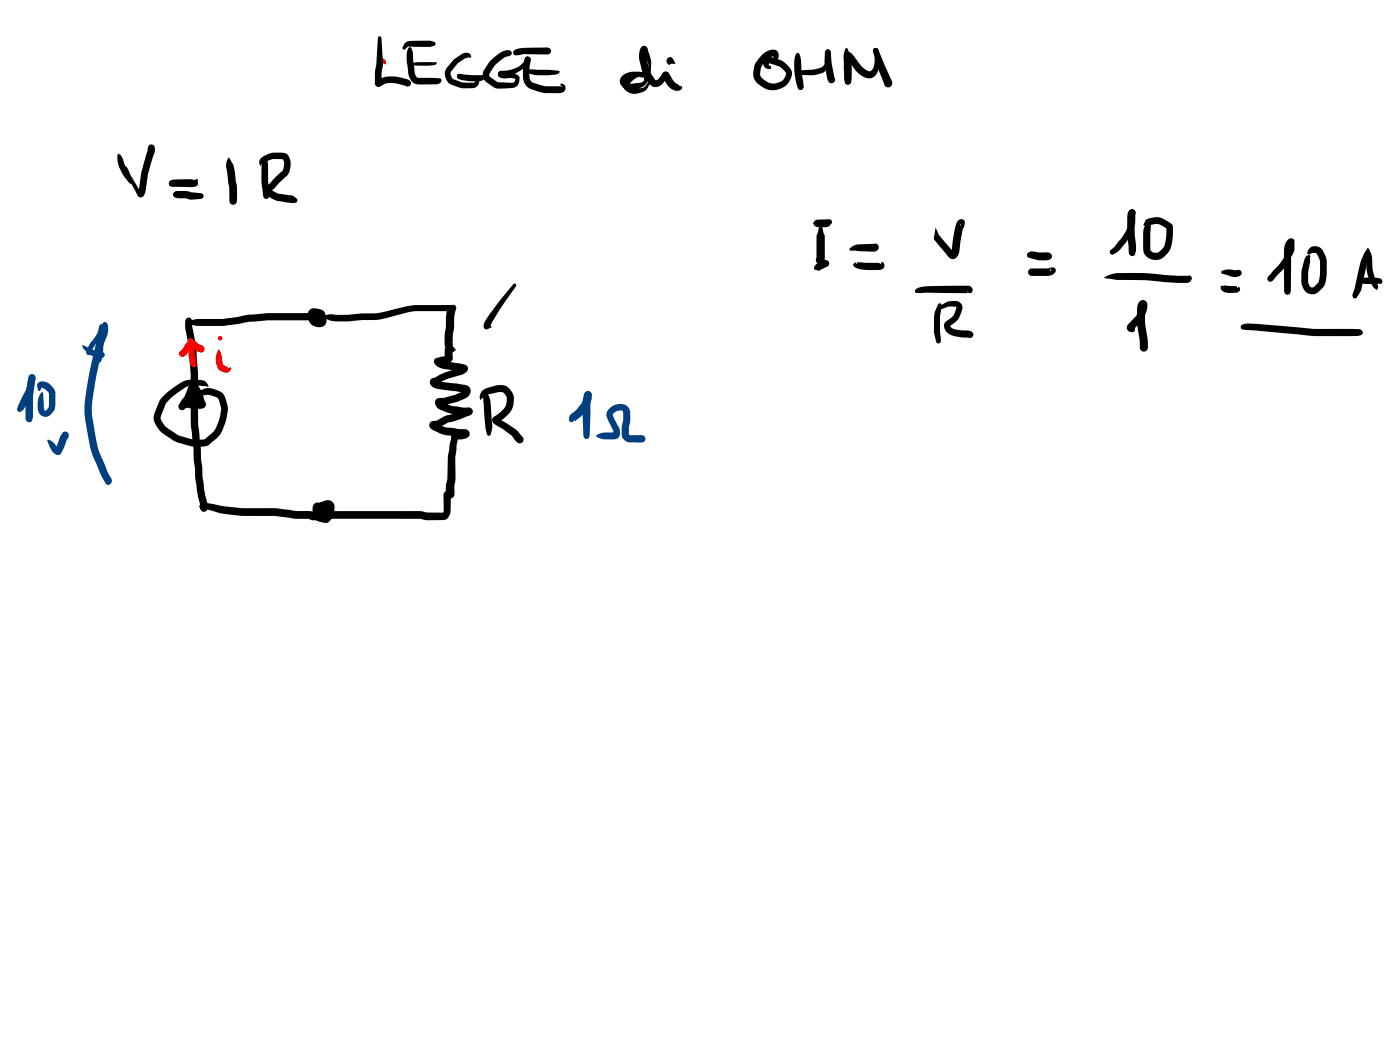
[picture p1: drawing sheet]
<svg xmlns="http://www.w3.org/2000/svg" width="285mm" height="214mm" viewBox="0 0 285 214" stroke-linecap="round" stroke-linejoin="round" font-family="sans-serif">
<g fill="#f00">
<path d="M77.9 12.2l.3-.1 .3 .2 .1 .7-.1 .2-.6-.6z"/>
<path d="M77.7 12l.3-.1 .5 .5-.5 .6-.3-.2-.2-.4z"/>
</g>
<g fill="#000">
<path d="M76.6 16.5l.6-.1h-.3a5.1 5.1 0 0 1 4.2-.7l1.7 .4a.9 .9 0 0 1 .7 1.4l-.5 .2-2.2-.7-1.1-.1-1.1 .1-.9 .4a.79 .79 0 0 1-1.3-.4zM77 7.5l.3-.1 .3 .1 .1 .3 .3 5.2-.3 1.8v2.1l-.1-.3 .1 .4-.2 .5-.5 .2a.75 .75 0 0 1-.7-.9v-2.1l.3-1.6zM82.5 8.8a1.98 1.98 0 0 1 1.7-.5h3.4l1 .3 .1 .3-.1 .3-1 .4-4.4-.1-.9 .6-.3-.1a1.17 1.17 0 0 1 .5-1.2zM83.2 9.8l.2-.3a3.4 3.4 0 0 1 .7 2.8l.4 2.6 .4 .9 4 .1 .2 .1 .3-.1 .4 .1a.86 .86 0 0 1-.9 1.2h-3.2a2.28 2.28 0 0 1-2.6-2.3v-.5a8.2 8.2 0 0 1 .1-4.6zM83.8 13l.2-.1a13.8 13.8 0 0 1 4.4-.2h.5v.2l-.3 .3a12.6 12.6 0 0 1-4.4 .1h-.5zM93.2 15.2l.3-.1 2.4 .2h3l.3 .2-.2 .2a2.05 2.05 0 0 1-1.7 .9 7.2 7.2 0 0 1-4-.6l-.3-.4zM92.4 12.1l1.3-.9a1.46 1.46 0 0 1 2.1-.1l.1 .4a.21 .21 0 0 1-.1 .2 .21 .21 0 0 1-.2 0l-.9 .2-1.4 .9-1.5 2v.4l.4 .8 1.4 .6a5.8 5.8 0 0 0 2.7 .3l.5-.5-1.7-.5-1.4-.1h.2l-.4 .2-.3-.1-.2-.4a.77 .77 0 0 1 1.3-.3l2.4 .6a1.04 1.04 0 0 1 .9 1.1 1.04 1.04 0 0 1-1 1l-.4 .1a7.1 7.1 0 0 1-4.6-.9 2.41 2.41 0 0 1-.2-3.8zM101.7 14.5l1.2-.1a4.3 4.3 0 0 0 4-2.4l-.1-.2 .3-.2 .3-.1 .5 .2 .2 .4-.1 .3a11.6 11.6 0 0 1-3.4 2.8l-2.5 .6-.5-.2-.2-.5zM99.9 12.3l.3-.3a5 5 0 0 1 3.3-1.8 .61 .61 0 0 1 .7 .4 .61 .61 0 0 1-.4 .8l-.2 .1-.2-.1v-.6l.2 .6a6.4 6.4 0 0 0-3.3 2.6l-.7 1.1v.3l1.6 1.3 3.3 .1 .2-.1 .3-.6-1.1-.2-1.4 .1a1.17 1.17 0 0 1-1.1-.6l.2-.8 .4-.2 .4 .2 .3 .3-.2-.3a8 8 0 0 1 3.1 .9 1.69 1.69 0 0 1-1.5 2.4l-3.1 .1-1.8-1.2a1.88 1.88 0 0 1-.5-2.7zM104.8 10.2l.5-.2 1.2-.2 5-.1 .5 .2 .2 .5-.2 .5-.5 .2-5-.1-1.2 .2 .2-.3-.5 .3-.4-.1-.1-.4zM104.6 10.4l.4-.2 .6 .5 1 .3-.9 .2a.98 .98 0 0 1-1.2-.3zM107.4 14.3h.5l.1 .3-.1 .2h-.5l-.1-.2z"/>
<path d="M107.4 14.4l.5-.3 5.5 .3a.38 .38 0 0 1 .5 .3 .38 .38 0 0 1-.4 .4l-.4 .1a12.5 12.5 0 0 1-5.4-.3l-.3-.1zM107.4 14.4l.4-.1 .2 .5h-.5zM107 11.6l.4-.1 .5 .2 .2 .4-.3 1.7v1.9l.3 .8 .4 .3a10.3 10.3 0 0 0 5.4 .8l.5 .1-.3-.4a.63 .63 0 0 1 .6-.2 .63 .63 0 0 1 .4 .6 1.12 1.12 0 0 1-1.3 1.3 10.6 10.6 0 0 1-6-1 2.65 2.65 0 0 1-1.3-2.3v-2.2l.3-1.5zM130.7 9.5l.5-.2 .4 .2a7.4 7.4 0 0 1-.2 7.7 4.2 4.2 0 0 1-4.1 .8 1.67 1.67 0 0 1-1-1.7 1.67 1.67 0 0 1 1.4-1.5 5.6 5.6 0 0 1 3.3 0 1.74 1.74 0 0 1 1 2.9l-.1 .2a3 3 0 0 1-4.9 0l-.2-.7a3.2 3.2 0 0 1 1.8-2l1.2-.6 1.2 .2a.66 .66 0 0 1 .7 .9l-.1 .5-.2 .3-.2-.1-.2-.8 .2 .2-1.3-.1-1.2 .8-.7 .9a1.62 1.62 0 0 0 1.5 .6h.3a1.83 1.83 0 0 0 2.1-1.5 1.12 1.12 0 0 0-1.1-1.1h-.3a4.1 4.1 0 0 0-2.3 .5l-.7 .7 .8 .4a5.7 5.7 0 0 0 2.6-.4l.4-.4a2.13 2.13 0 0 0 .8-1.8 6.1 6.1 0 0 0-1.4-4l.2 .2-.4-.6zM130.6 9.5l.6-.2 .4 .2 .2 .5-.1 .4-.5 .2 .5-.2-.1 1.4 .6 2.4 1.1 1.9 .2 .2h.3l.8-.9a.88 .88 0 0 1 .7-.8 .88 .88 0 0 1 1 .4l1.2 1.9 .7 .4 .2 .3h.4a.81 .81 0 0 1-1 .9l-.7-.2a3.2 3.2 0 0 1-1.6-1.5l-.5-1.2a.56 .56 0 0 0 .9 0l-.8 1.2a1.79 1.79 0 0 1-3 .2 8.5 8.5 0 0 1-1.9-4.8 3.3 3.3 0 0 1 .4-2.7zM135.9 11.8a.84 .84 0 0 1 1.4 .7l.3 .5h-1l-.2 .1 .1 .2a.83 .83 0 0 1-.8-.6 .83 .83 0 0 1 .2-.9zM155.2 11.2a2.52 2.52 0 0 1 3-.8 1.2 1.2 0 0 1-.5 2l.1-.2-.5-.9 .2 .1a3.6 3.6 0 0 0-2.5 2.2l-.2 1.8a2.75 2.75 0 0 0 1.7 1.4 2.85 2.85 0 0 0 3.2-.8l.3-1.1-.8-1-.6-.4-2.1-.6 .1-.1-.1 .5a.42 .42 0 0 1 .5 .4 .42 .42 0 0 1-.5 .4 1.28 1.28 0 0 1-1-1.7 1.28 1.28 0 0 1 1.8-.7l1.8 .6a5.3 5.3 0 0 1 2.1 2.1 3.6 3.6 0 0 1-4.5 3.9 4.6 4.6 0 0 1-3.3-2.7v-.9a4.6 4.6 0 0 1 1.8-3.5zM162.1 10.9l.3-.1 .3 .1 .1 .3-.4 .5-.4-.5zM162.2 14.8l.3-.2a7.3 7.3 0 0 1 3.2-.4l1.3-.4a1.58 1.58 0 0 0 1.1-1.3l-.1-1.9 .1-.4 .5-.2 .4 .2 .1 .4-.1 2a3.1 3.1 0 0 1-3.2 2.7l-3 .1 .2 1.1 .6 1.3-.2 .4-.4 .1-.5-.3-.4-2.1a1.11 1.11 0 0 1 .1-1.1zM162.1 10.9l.3-.1a1.6 1.6 0 0 1 .7 1.5l.5 5.4a.73 .73 0 0 1-.6 .6l-.4-.1-.2-.4 .1-.3-.1 .2a13.8 13.8 0 0 1-.5-6.3zM168.1 10.2l.5-.2 .4 .2 .1 .4 .3 2.4 .6 2.9a.77 .77 0 0 1-.6 1.1 .77 .77 0 0 1-.9-.8 14.8 14.8 0 0 1-.5-5.6zM172.2 10.6a1.11 1.11 0 0 1 1.5 .7l1.3 1.6a3.2 3.2 0 0 0 2.1 1.6 1.84 1.84 0 0 0 1-1.8v-1.4l-.3-1 .1-.4 .4-.1a1.13 1.13 0 0 1 .6 1.5v1.4a2.63 2.63 0 0 1-1.8 3.3 4.3 4.3 0 0 1-3.3-2.2l-1.5-2.3 .4-.2a.88 .88 0 0 0-.4 1l.2 1.9 .8 2.4-.2 .5-.5 .1a.59 .59 0 0 1-.6-.7l-.2-3.2z"/>
<path d="M172.1 9.9l.3-.1a1.69 1.69 0 0 1 .6 1.4 14.5 14.5 0 0 1 .3 5.5l-.2 .4-.5 .2-.4-.2-.3-1.1v-2a8.6 8.6 0 0 1 .1-3.9zM177.9 9.9l.4-.2 .4 .2 .2 .4v-.2l2.8 6.8a.84 .84 0 0 1-.8 .9 .84 .84 0 0 1-.9-.8v.1a32.1 32.1 0 0 1-2.3-6.8zM23.9 31.4l.2-.1a1.5 1.5 0 0 1 1 1.2l.4 1.2 1.6 3 .1 .3-.1 .3-.4 .2a7.7 7.7 0 0 1-2.4-3.3l-.4-1.4zM25.5 33.8l.5 .5 .5 1.3 1.5 2.4 .8 1.2-.2-.1-.4 .1 .6-4.1 1.5-5.5a.72 .72 0 0 1 .8-.1 .72 .72 0 0 1 .4 .6v.8l-1.3 4.4-.5 3.3a1.39 1.39 0 0 1-1.2 1.6l-.5-.3-.7-1.5a8.1 8.1 0 0 1-1.6-3.7zM34.6 36.9l.8-.3 3.9-.1-.1 .1 .2 .1 .6-.3 .2 .1 .1 .3a.88 .88 0 0 1-.5 1.2h-.1a15 15 0 0 1-4.3 0h-.1l.1-.2-.4 .2-.4-.2-.2-.4zM35.5 39.1l.4-.1 .4 .2 .2 .4-.3 .6-.3 .1-.4-.2-.2-.4zM34.6 36.9l.4-.2 .4 .2 .2 .3-.1-.2 .2 .9-.2 .2-1-.4-.1-.3zM35.3 39.3l.3-.2a5.2 5.2 0 0 1 2.8-.1l2.5 .3 .4 .2 .2 .4-.2 .4-.4 .2-2 .2-1-.3h-2l.3-.2-.3 .1-.5-.2-.2-.5zM46.6 32l.4 .6a5.7 5.7 0 0 1 .9 3.3l.3 2.3v2.7a.76 .76 0 0 1-.7 .8 .76 .76 0 0 1-.8-.8v-2.6l-.4-2.9a4.1 4.1 0 0 1-.1-2.8zM53.1 32.3l1-.7a3.7 3.7 0 0 1 2.2-.5h.9a1.72 1.72 0 0 1 1.9 1.7v1.2a2.6 2.6 0 0 1-1.1 2.1l-2.3 2.4-.7 .5 .2-.4 1.5 .8 2.1 .3a1.68 1.68 0 0 1 1.8 1.1l-.2 .4-.3 .1-1.6-.1-2.3-.4-1.7-.9a1.3 1.3 0 0 1-.7-1.3 1.3 1.3 0 0 1 1-1.1l2.3-2.3a2.25 2.25 0 0 0 .5-2.9l.1 .2h-2.5l-1.8 .7-.4 .6-.2-.8zM53.7 31.8h.4a12.2 12.2 0 0 1 .5 5.2l.3 2.1a1.22 1.22 0 0 1-.7 1.4 1.21 1.21 0 0 1-.7-1.3 25 25 0 0 1-.1-6.5zM35.5 39.2l.4-.1 .4 .1 .2 .4-.2-.1 .1 .7-1-.3-.1-.2z"/>
<path d="M38.4 65.2l.4 .1 .1 .4-.1 .3-.4 .2-.3-.5zM38.3 65.6a4.2 4.2 0 0 1 3.3-.7 29.9 29.9 0 0 0 9.2-.8h.6a88.6 88.6 0 0 1 11.8-.4l-.3 .1 1-.3 .7 .2 .2 .5-.2 .5-1.3 .5h-1.6a79.1 79.1 0 0 0-10.2 .3h-.6a31.8 31.8 0 0 1-11.5 .7l-.6-.1-.5-.4zM37.9 64.9a.93 .93 0 0 1 1.5 .8l-.1 .2-.3 .1-.7-.3a.51 .51 0 0 0 .8-.3l.1 1.2 .8 4.1v1.1a164.4 164.4 0 0 1 .4 15l.5 4.4 .3 5.8 .6 3.8 .5 1.8a.98 .98 0 0 1-.1 1.2 .98 .98 0 0 1-1.2 .2l-.4-.9 .1-.2 .2-.1 .7 .2-.2-.1-.4 .1-.1 .3a27.7 27.7 0 0 1-1.1-5.8l-.8-9.6a87.7 87.7 0 0 1-.2-11.6l-.3-5.3-.8-4a3.4 3.4 0 0 1 .2-2.1zM38.6 79.9l.7-.6 .9-.5-.7 1.7a5.3 5.3 0 0 1-1.3 2.4l-1.1 .6-.5-.2-.2-.5 .1-.4 .9-.7zM33.2 80.7a11.6 11.6 0 0 1 5.2-3.4h.6a4.9 4.9 0 0 1 2.8 .4l.5 .5 .2 .6-1.8-.3-2.1 .1a12.9 12.9 0 0 0-4.8 3.5l-1.1 3a4.1 4.1 0 0 0 1.8 2.3 9.5 9.5 0 0 0 7.2 2l1.6-1.3 .6-.8a10.5 10.5 0 0 0 1.1-4.1l-.5-1.8-.4-.5-1.8-.5-2.5 .4-.3-.1-.2-.3 .3-.3 1.9-.9 .7-.2a5.2 5.2 0 0 1 2.8 .8l.7 .8a6.2 6.2 0 0 1 .2 5.3l-1.1 2.5-1.7 1.7a2.52 2.52 0 0 1-2.4 .8 10.6 10.6 0 0 1-8.6-3.8 2.77 2.77 0 0 1-.6-3l.9-2.4zM63 63.1a1.66 1.66 0 0 1 1.6-.3l.7 .2a1.48 1.48 0 0 1 1.1 1.5 1.63 1.63 0 0 1-.7 1.9 1.63 1.63 0 0 1-2-.2 1.44 1.44 0 0 1-.7-1.5 1.44 1.44 0 0 1 1.1-1.2l.5 .2 .2 .5-.4 .9v-.3l.8 .3-.1 .2-.1-1.2 .1 .2-1.2-.2 .2-.1 .3 .9h-.1l.4-.1-.1 .2-.3-.8h.2l-.4-.2-.1-.4 .2-.4 .5-.2a1.71 1.71 0 0 1 1.3 2.2 1.71 1.71 0 0 1-2.3 1.1 2.38 2.38 0 0 1-.7-3.2zM65.3 64.7a3.8 3.8 0 0 1 3.4-.6h2.1l3.2-.3a16.9 16.9 0 0 0 6.8-1l3.6-.7 7.8-.1 .5 .2 .2 .5-.2 .5-.5 .2h-6.5a12.9 12.9 0 0 0-4.6 .7l-1.7 .5a14.4 14.4 0 0 1-5.6 .6l-2.4 .2a12.1 12.1 0 0 1-5.3-.4zM88.6 73.1l.5-.2 .5 .2 .2 .4-.1-.3 .8 .4 4 .7-.1-.1a.78 .78 0 0 1 .8 1 .78 .78 0 0 1-1.1 .5l.3 .1-3.4-.6a2.47 2.47 0 0 1-2.6-1.6zM88.5 73.2l.4-.3 1.6-.4 .6-.3a.81 .81 0 0 1 1.1 .8l-.2 .4-.4 .3-1.6 .3-.9 .3-.5-.2-.2-.5zM90.9 70.4l.3-.2 .4 .1 .2 .5h.2a3.5 3.5 0 0 1 .1 2.5 .83 .83 0 0 1-1 .4 .83 .83 0 0 1-.6-1v-.5a1.89 1.89 0 0 1 .4-1.8zM92.1 70.9l.2-.1 .4 .2v.4h-.4zM91.9 70.8l.3-.2 .3 .1 .2 .3-.3-.2a.46 .46 0 0 1 .3 .6 .46 .46 0 0 1-.6 .3 .46 .46 0 0 1-.3-.6z"/>
<path d="M91.5 62.3l.7-.3 .5 .2 .2 .5-.4 1.8-.3 5.7-.3-.5-.4-.1 .5 .2 .2 .5a.86 .86 0 0 1-.9 .8 .86 .86 0 0 1-.8-.9l.3-6.1 .3-1.1zM87.7 77.2l2.4-1.2 3.3-1.1 .4-.2-.1 .3 .2-.5a.86 .86 0 0 1 1.3 .4 .86 .86 0 0 1-.6 1.1l-3.3 1.1-2.3 1.1-.6 .2a.56 .56 0 0 0 .5-.8l5.4 .7a1.43 1.43 0 0 1 1.5 1.2 1.43 1.43 0 0 1-1.1 1.6l-1.5 .7-2.2 .6-1.4 .1 .4-.3v-.4l.1 .2 1.9 .6 2.2 .4a1.88 1.88 0 0 1 2 .5 .86 .86 0 0 1-.2 .9 .86 .86 0 0 1-.9 .2l-2.2-.2a7.5 7.5 0 0 1-3.2-.9 1.48 1.48 0 0 1-.8-2.2l.4-.2 1.4-.2 1.9-.5 1.7-.8 .2 .4-4.8-.7a1.92 1.92 0 0 1-2.2-1.7zM38.9 77.9a.87 .87 0 0 1 1.4 .5l.8 1.5 .6 1.8a.94 .94 0 0 1 .1 1.1 .94 .94 0 0 1-1.1 .4h-1.8l-1-.3a.83 .83 0 0 1-1-.6 1.02 1.02 0 0 1 1.5-.5l1.2 .2 1.3-.1-.3 .3 .1 .4-.3-.5-.5-1.7-.9-1.6a.45 .45 0 0 0 .7-.1l-.5 .6-.7 2.2-1 1.8-.5 .2a.95 .95 0 0 1-.6-.8 .95 .95 0 0 1 .4-.9l.8-1.1 .7-1.8zM37 82l1-.4 .4 .1 .2 .5a1 1 0 0 1-.9 .7l-.6-.1-.2-.5zM87.7 85.9l1.3-.3 1.7-.9 2.4-.7 2-.9a.81 .81 0 0 1 1.1 .5 .81 .81 0 0 1-.7 1l-1.8 .8-2.5 .6-1.8 1-1 .2a.64 .64 0 0 0 .3-1.1l2.1 .9 3.8 .4a.96 .96 0 0 1 1 .9 .96 .96 0 0 1-.9 1l-.9 .2-1.1-.1 .3-.1 .2-.3-.5 4v4.5l-.2 1.4a2.88 2.88 0 0 1-.2 2.3 .91 .91 0 0 1-1 .2 .91 .91 0 0 1-.6-.8l.1-1.9 .3-1.2 .1-4.5 .6-3.7a1.04 1.04 0 0 1 .9-1.2l1.1-.1 .5-.2a.64 .64 0 0 0-.2 .7 .64 .64 0 0 0 .5 .5l-1.6-.1-2.6-.4-2.3-1a.97 .97 0 0 1-.4-1.6zM98.2 79.6l.2-.2a6.6 6.6 0 0 1 2.9-1 2.95 2.95 0 0 1 3.2 3.9 5.4 5.4 0 0 1-3.2 3.7 .54 .54 0 0 0 .1-.8l.7 .4a12.9 12.9 0 0 1 3.3 2.2l.7 .8a.87 .87 0 0 1 .3 1.5 .87 .87 0 0 1-1.5-.4l-.8-1.1-1.9-1.3-1.5-.9a.99 .99 0 0 1-.5-1.1 .99 .99 0 0 1 .9-.8l.4-.2a3.2 3.2 0 0 0 1.7-3.3l-.2-.4a1.28 1.28 0 0 0-1.8-.7l-1.9 .4-1.5 1.1a1.9 1.9 0 0 1 .4-1.8zM98.5 80.1a.84 .84 0 0 1 1.1 .8l.3 1 .2 3.4a5.3 5.3 0 0 1-.3 3.3l-.3 .1-.3-.1-.4-1.5-.4-5.5zM41 102.7l.5-.3h.6l4.1 .8 4.3 .3a39.2 39.2 0 0 1 8 .3l1.8 .3h2.8l.9 .4-.3-.2 1.7 .1-.4 .2-.1 .3 .3-.9-.1-.3 .2 .1-.6 .1 .4-.2 .1-.2 .1 1.1h.7l.5-.7 .1-.7 .2 .1h-.2a1.08 1.08 0 0 0-1 .9l.3 .6 .5 .2-.4 .1 .1-.2a1.41 1.41 0 0 1 1.5-.8h18l1.3 .3h3.3l-.1 .1 .3-.5-.1-3.3a.76 .76 0 0 1 .8-.7 .76 .76 0 0 1 .7 .8l-.1 3.4a1.61 1.61 0 0 1-1.5 1.7h-3.3l-1.3-.3h-18.4l.4-.1a1.63 1.63 0 0 1-2.7 .5 2.26 2.26 0 0 1-.8-2.4 2.26 2.26 0 0 1 1.9-1.6 1.51 1.51 0 0 1 1.8 .3 1.51 1.51 0 0 1 .2 1.7 2.29 2.29 0 0 1-1.7 2.2 2.29 2.29 0 0 1-2.5-1.1l-.2-.6a2.04 2.04 0 0 1 .6-2 1.73 1.73 0 0 1 2.1 .4 1.73 1.73 0 0 1 0 2.2v-.1a.92 .92 0 0 1-.9 .9h-1.8l-.7-.3 .1 .1-2.7-.1-2-.3a42.8 42.8 0 0 0-8.5-.3l-5.3-.6-2.7-.8-.9-.8z"/>
<circle cx="93.5" cy="15.6" r=".49"/>
<circle cx="102.1" cy="15.1" r=".67"/>
<circle cx="172.6" cy="16.6" r=".65"/>
<circle cx="178.3" cy="10.3" r=".55"/>
<circle cx="35" cy="37.3" r=".64"/>
<circle cx="89.1" cy="73.6" r=".71"/>
<circle cx="94.5" cy="75" r=".78"/>
<circle cx="37" cy="82.8" r=".7"/>
</g>
<g fill="#004080">
<path d="M21.1 65.7l.2-.1 .4 .1 .1 .4-.2 .3a.43 .43 0 0 1-.7-.2z"/>
<path d="M21 65.7a.73 .73 0 0 1 1 .8l-.1 1.5a53.2 53.2 0 0 0-3.2 15.9v.6a38.4 38.4 0 0 0 1.7 8.2l2.2 4.6a.83 .83 0 0 1 .1 .9 .83 .83 0 0 1-.7 .5l-.5-.2-.2-.7v.3l-.5-1a34.4 34.4 0 0 1-2.4-6l-.7-3.4a17.6 17.6 0 0 1-.2-7.8 50.9 50.9 0 0 1 2.9-11.9l.2-1.1 .2-.7 .1 .1z"/>
<path d="M21.3 96.9l.3-.1 1 .9-.3-.4 .3 .3 .1 .4-.2 .5-.5 .2-.5-.2-.2-1.3z"/>
<path d="M16.7 70.3l.7 .2a7.4 7.4 0 0 0 3.5 1.2l.4 .5-.2 .5-.4 .1-.3-.1-.2-.3 .2 .3a4.3 4.3 0 0 1-3.7-2.4z"/>
<path d="M17.7 71.4l.4-.1 .8 .4 1.7 .1-.3 .1 .4-.2 .4 .2 .2 .4-.2 .4-.3 .1-2.8-.5-.3-.2-.1-.3z"/>
<path d="M20.4 66.2l.5-.2 .4 .2 .2 .4-.2 .6-1.2 2.1-.9 1.2-.7 1.3v-.2l-.1 .5-.3 .2a.67 .67 0 0 1-.4-1.1l.6-1.3 1-1.2 1-1.7-.1-.3z"/>
<path d="M20.5 66.1l.4-.1 .4 .2 .2 .5-.4 2.5-.3 3.9a.77 .77 0 0 1-.8 .8 .77 .77 0 0 1-.8-.8v-1l.3-.8a17.8 17.8 0 0 1 .7-5z"/>
<path d="M3.9 82.8l.3-.2 .3 .3-.1 .8-.4 .2-.3-.2-.2-.3z"/>
<path d="M6 76.4l.5-.2a1.05 1.05 0 0 1 .5 1.7 6.3 6.3 0 0 1-1.1 3.3l-.6 1.3a1.74 1.74 0 0 1-1.3 1.4l-.4-.2-.1-.4 .2-.4h-.1v-.1l1.2-2.4a7 7 0 0 0 1-3.3z"/>
<path d="M6.1 76.3l.4-.1 .5 .2 .2 .5-.4 3.5-.1 4.8-.2-.2 .1 .4-.2 .4-.4 .2-.5-.3-.3-.4v-3.7l.1-1.8 .5-2.8z"/>
<path d="M5.5 85l.3-.2v.2l.4-.2a.68 .68 0 0 1 .1 1l-.3 .1-.4-.1-.2-.4z"/>
<path d="M7.8 77.9a1.87 1.87 0 0 1 2.3 .3l1.1 1.3a8.1 8.1 0 0 1 0 3.4 2 2 0 0 1-2.8 1.7l-.3-.3a4 4 0 0 1 .5-4.5l.2 .2 .1 3.1 .2 .4 .1 .1a1.47 1.47 0 0 0 .8-1.3l-.1-2.4-.8-.7-.6-.2 .2-.2-.5 .8h-.4v-.2a1.28 1.28 0 0 1 0-1.5z"/>
<path d="M9.7 89.5a2.98 2.98 0 0 1 2 1.7l.7 .4 .1 .4-.2 .5-.5 .2-.3-.1a3.5 3.5 0 0 1-1.7-2.4l-.2-.6z"/>
<path d="M12.7 88.1a.82 .82 0 0 1 1.2 .2 .82 .82 0 0 1-.2 1.1l-.6 1.6a2.05 2.05 0 0 1-1.3 1.7l-.5-.2-.2-.5 1.1-2.9z"/>
<circle cx="21.4" cy="66.1" r=".48"/>
<circle cx="20.9" cy="66.7" r=".68"/>
<circle cx="6.5" cy="76.9" r=".71"/>
<circle cx="5.9" cy="85.3" r=".63"/>
</g>
<g fill="#f00">
<path d="M38.7 69.3h.4l.1 .3-.1 .2h-.5z"/>
<path d="M37.9 69.9l.5-.4 .1-.1 .1 .2 .3-.3 .3 .3v.5l-.3 .5-1.1 1.8a.77 .77 0 0 1-1.3-.4l.2-.5 .5-.1h-.3z"/>
<path d="M38.5 69l.2-.1 .3 .1 .1 .4-.2 .3a6.3 6.3 0 0 1-1.3 2.6l.1-.1-.2 .3-.4 .1-.4-.2-.2-.4 .1-.4 .7-.7a2.32 2.32 0 0 0 1.1-1.5z"/>
<path d="M38.5 68.9l.5 .1 .2 .3-.3 .4-.5-.1-.1-.3z"/>
<path d="M38.4 69l.3-.1h.4l1.2 1 .8 .4a.8 .8 0 0 1 .5 .8 .8 .8 0 0 1-.7 .7l-.5-.2 .1 .1a3.1 3.1 0 0 1-1.6-1.2l-.5-.8h.2l-.3-.4z"/>
<path d="M39.2 70.2l.2 .1 .6 3.5h-.3l.3 .5-.1 .3-.6 .1a1.01 1.01 0 0 1-.7-1.1 2.8 2.8 0 0 1 .6-3.4z"/>
<path d="M39.2 74v.1a.33 .33 0 0 1 .5-.3 .51 .51 0 0 1 .2 .5 .51 .51 0 0 1-.4 .4l-.3-.1z"/>
<path d="M44.5 71.2a3.1 3.1 0 0 1 .8 2.3l.1 .8 1.1 .6a.35 .35 0 0 1 .6 0 .35 .35 0 0 1-.2 .5l-.1 .2a1.82 1.82 0 0 1-2.7-1.2 3.9 3.9 0 0 1 .4-3.2z"/>
<circle cx="37.1" cy="72" r=".63"/>
<circle cx="39.5" cy="74.3" r=".5"/>
</g>
<circle cx="44.8" cy="68.9" r=".45" fill="#f00"/>
<g fill="#004080">
<path d="M116 85.2l.4-.2 .3 .2h-.2l.3 .3-.3 .4-.5-.1-.1-.3z"/>
<path d="M119.2 79.9a.89 .89 0 0 1 1.1 0 .89 .89 0 0 1 .2 1.1 7.6 7.6 0 0 1-3.5 4.7l-.1-.3-.2 .4a.67 .67 0 0 1-.8-.2 .67 .67 0 0 1 .1-.8l.1-.3a8.1 8.1 0 0 0 2.8-3.6v-.5l.1 .4v-.7z"/>
<path d="M119.2 79.9a.77 .77 0 0 1 1 0 .77 .77 0 0 1 0 1l.2-.2-.2 1.1-.1 7-.2 .4-.5 .2-.4-.2-.2-.4-.2-4.7 .1-2.8z"/>
<path d="M124.1 83.2a2.52 2.52 0 0 1 4 0l.2 .8v1.3l-.2 1.6-.1 1.7v-.2l.2 .2h2.5a.75 .75 0 0 1 .7 .7 .75 .75 0 0 1-.7 .8h-2.6a1.79 1.79 0 0 1-1.5-1.5v-1.9l.3-1.3-.1-1.6a1.52 1.52 0 0 0-2.1 .6l1 2.1a1.75 1.75 0 0 1-.3 2.9h-.3a6.4 6.4 0 0 1-3.6-.5l-.2-.1a4.1 4.1 0 0 1 3.3-.7l.4-.1-.2 .2v-.6l-1.2-2.4-.1-.7 .1-.7z"/>
</g>
<g fill="#000">
<path d="M165.8 45a3.6 3.6 0 0 1 2.3-.3l.7-.1 .5 .2 .1 .4a1.68 1.68 0 0 1-2.2 1.1 1.31 1.31 0 0 1-1.7-.8zM166.2 53.7l1.3-.6 .6-.2a.73 .73 0 0 1 .7 .8l-.2 .5-2 .8-.7-.1-.2-.4zM165.9 54.2l.3-.1 .4 .1-.1 .3 .4 .7-.7-.3h-.3l-.2-.4zM167.1 45.2l.8 2.7v5.1a.87 .87 0 0 1-1.2 .7 .87 .87 0 0 1-.4-1.4l-.1 .3 .1-4.7zM173.1 50.5l.8-.5a11.7 11.7 0 0 1 4-.3l-.3 .2-.1 .3 .2-.4 .5-.2a.86 .86 0 0 1 .7 1 .86 .86 0 0 1-1.1 .6l-4.6-.2-.3-.3zM173.9 53.5h.4l.2 .3-.1-.4h.3l4.3 .1 .2 .3 .2-.4a.54 .54 0 0 1 .7 .6l-.2 .6-.9 .4a10 10 0 0 1-5-.6l-.3-.6zM186.4 59h.5l.1 .3-.2 .2h-.4l-.1-.3zM186.5 58.9a7.6 7.6 0 0 1 4.1-.7h6.6a.87 .87 0 0 1 .8 1l-.1 .4-.4 .1-.3-.1-.2-.4 .2 .5h-10l-.8-.2-.1-.2zM186.4 59.1l.2-.1 .3 .1 .1 .5-.6-.1zM190.5 46.4l.9 1.9-.1 .6-.5 .2-.5-.2-.2-.4zM190.3 47.9l.5-.2 .5 .3 2.9 3.4h-.6l.9-5.2 .2-.7a.9 .9 0 0 1 .7-.8 .9 .9 0 0 1 1 .5l-.2 1.2h-.3l-.4-.8a.54 .54 0 0 0 .8 .2l-.3 .8-.4 2.4-.2 1.9a1.68 1.68 0 0 1-1.7 1.8l-.7-.5-2.5-3.1a.9 .9 0 0 1-.2-1.2zM209.4 51.5l.3-.1 .4 .1 .1 .4-.2 .5-.3 .1-.4-.2-.2-.3z"/>
<path d="M209.4 51.5a1.35 1.35 0 0 1 1.4-.2l2.9 .2 .4 .4 .1 .3-.2 .5-.5 .2-.4-.1 .3 .2a8.4 8.4 0 0 1-3.5-.4h-.1l.2-.2-.3 .1-.4-.2-.2-.4zM209.3 51.6l.4-.2 .3 .1 .4 .7a.75 .75 0 0 1-1.2 0zM209.6 54.9l.5-.2h3.1l.6-.2v.5l.2 .2-.2-.5a.67 .67 0 0 1 1.1 0 .67 .67 0 0 1-.3 1l-.3 .2a3.7 3.7 0 0 1-2.3 .3h-1.4a.86 .86 0 0 1-1-.3 .86 .86 0 0 1 0-1zM209.6 54.9l.7-.2 .9 .8v.5l-1.4 .1-.3-.2-.2-.5zM213.1 51.8l.4-.2 .4 .2 .2 .5a.91 .91 0 0 1-1 .4v-.6l-.2 .1zM224.7 56.6l1.3-.7a8.3 8.3 0 0 1 3.7-.3h3.3l6.9 .6 1.7-.1-.1 .3 .5-.3 .5 .2 .1 .4v.2a1.23 1.23 0 0 1-1.4 .7l-4.2-.2a56.7 56.7 0 0 0-9.7-.4zM230.1 42.8l.4-.2 .4 .1 .3 .4a8.7 8.7 0 0 1-2.5 6.9l-1.2 1.3a1.26 1.26 0 0 1-1.4 .4l-.1-.6a13 13 0 0 0 3.9-5.8v-2zM230.1 51.1l.5-.2-.3 .3 .5-.3a.74 .74 0 0 1-.2 1.2l-.5-.1-.2-.5zM229.9 42.8l.6-.2 .5 .2 .2 .5-.1 .4-.4 .2 .4-.2-.1 4.1 .3 2.2v1.5l-.2-.4 .1 .4-.2 .5-.4 .1-.5-.2-.3-.4-.3-4.9a9.3 9.3 0 0 1 .2-3.4zM233.2 44.8l.6-.3a3.6 3.6 0 0 1 3.7 .4l1.1 .8a7.8 7.8 0 0 1 .1 3.2 4.2 4.2 0 0 1-3.1 4 2.44 2.44 0 0 1-2.9-2.6v-1.7a3.8 3.8 0 0 1 1.7-4l-.2 3.2 .1 3.2a1.32 1.32 0 0 0 1.5 .4 3.3 3.3 0 0 0 1.6-3.2l.1-2 .1 .4-1.9-1-2.7 .4-.2-.2zM241.5 56.5l.7-.4 .4 .3v.3l-.1 .4-.5 .2-.3-.1 .3-.1-.6-.2-.1-.2zM248.5 58.3l.2-.1 .9-.1 2.3 .2v.4l.1-.2a.48 .48 0 0 1 .5 .3 .48 .48 0 0 1-.2 .6 3.8 3.8 0 0 1-3.5-.3l-.3-.3z"/>
<path d="M248.7 55.2a4 4 0 0 1 2.7-.2l.8-.1 .4 .2a.9 .9 0 0 1-.9 1.3l-1.3-.2-.5-.2a1.43 1.43 0 0 1-1.3-.6zM262.2 48.9a.77 .77 0 0 1 .9-.3 .77 .77 0 0 1 .5 .9 3.5 3.5 0 0 1-.6 2.7 21.8 21.8 0 0 1-4.2 5.1l-.6-.1-.1-.4 .1-.4 2.3-2.6 1.8-2.6 .2-.5v-1.4a.54 .54 0 0 0 .7 .4l-.3 .5v.7l-.1 8.5-.2 .4-.5 .2-.4-.2-.2-.4-.1-5.7a9.8 9.8 0 0 1 .3-4zM258.2 56.2l.4-.1 .4 .1 .2 .6-.2 .4-.4 .1-.3-.1-.2-.4zM266.7 50.5a1.81 1.81 0 0 1 2.6 .5l.5 1a7.7 7.7 0 0 1 .3 3.7 4 4 0 0 1-2.5 4.2 2.2 2.2 0 0 1-2.6-2.2v-.3a10.2 10.2 0 0 1 .6-4.6 .91 .91 0 0 1 1.1-.8v1.5l-.3 1.9-.1 2 .5 1 .5 .1 1.1-.9 .1-.4 .3-1.6-.1-2.5-.6-1.5-.9-.1-.7 .4-.2-.2a1.24 1.24 0 0 1 .4-1.2zM276.8 56.6l.3-.1 .4 .2 .4-.2 2.7 .1a.79 .79 0 0 1 .8 1.1l-.4 .1-.3-.1-2.8 .1a.99 .99 0 0 1-1.1-1.2zM278.1 51l.1-.1a5.8 5.8 0 0 1 0 3.5l-1.1 4.7-.9 1.5-.3 .1a.68 .68 0 0 1-.5-.9l.4-1.1v.1l1.2-5.4zM278.3 50.6l.2-.1a4.1 4.1 0 0 1 .9 2.9l.1 1.8 .7 1.9a1.64 1.64 0 0 1 .3 1.6l-.2 .3a5.3 5.3 0 0 1-2-3.9zM104.5 57.8l.3-.1 .2 .1 .1 .5-3.3 4.6-2.1 3.6-.2-.3 .1 .3-.1 .4a.72 .72 0 0 1-.9-.1 .72 .72 0 0 1-.1-.9l.6-1.1 1.9-2.5zM98.7 66.1l.5-.1 .9 .5-.1 .2-1.1 .4-.3-.2-.1-.4zM191.4 62.4a3.6 3.6 0 0 1 4-.8l.4 .3a3.5 3.5 0 0 1-1.1 3.5l-1.3 1 .1-.2a.99 .99 0 0 0 .9 .8l2.6 .3a1.16 1.16 0 0 1 1.2 .8l-.2 .5-.5 .2-.5-.1a7.6 7.6 0 0 1-3.7-.6 1.69 1.69 0 0 1-.7-2.7l1.5-1.2 .6-1.6-.1-.2a4.4 4.4 0 0 0-3.4 .8l-.4 .4zM191.1 61.8l.6 .1 .1 .2-.4 2.4v3.1l.2 1.9-.2 .3-.3 .2-.4-.2-.1-.3-.4-1.6v-2.6l.2-1.9zM232 61.4a.97 .97 0 0 1 1.3-.1 .97 .97 0 0 1 .3 1.2l-.2 .9-.5 1.1-2.1 2.6v-.5l-.3-.2 .5 .4 .1 .3-.2 .4-.6 .1a.93 .93 0 0 1-.9-.6 .93 .93 0 0 1 .4-1.1l1.4-1.5a3 3 0 0 0 1-2.2 .62 .62 0 0 0 1 .2l-.1 .4a20.4 20.4 0 0 0 .5 6.1l.1 .8a2.12 2.12 0 0 1-.2 1.7 .83 .83 0 0 1-.9 .1 .83 .83 0 0 1-.5-.7v-1a24.2 24.2 0 0 1-.5-7.6z"/>
<path d="M252.7 66.3l.4-.2 .3 .1 .2 .4-.1 .3-.4 .2-.3-.2-.2-.3zM252.7 66.3l.5-.3a7.1 7.1 0 0 1 3 0l5.3 .4a73 73 0 0 0 13.6 .6l1.9 .1 .3 .3 .1 .3-.1 .4-.4 .2-.3-.1 .2 .2a79.1 79.1 0 0 1-15.5-.6l-7.8-.7-.7-.2-.2-.3zM252.8 66.3l.3-.1 .7 .3 .2 .3-.1 .2-.2 .1-.9-.1-.2-.4zM276.6 58.1l.3-.1 .1 .3-.4 .7-.3 1.5-.4 .2-.3-.1-.2-.3zM276.6 67.3l.3-.1 .3 .1 .2 .4-.3 .5-.8-.2-.1-.2 .5-.5z"/>
<circle cx="213.5" cy="52.2" r=".7"/>
<circle cx="230.5" cy="43.3" r=".67"/>
<circle cx="258.6" cy="56.8" r=".56"/>
<circle cx="275.9" cy="60.3" r=".48"/>
<circle cx="276.9" cy="67.7" r=".57"/>
</g>
</svg>
